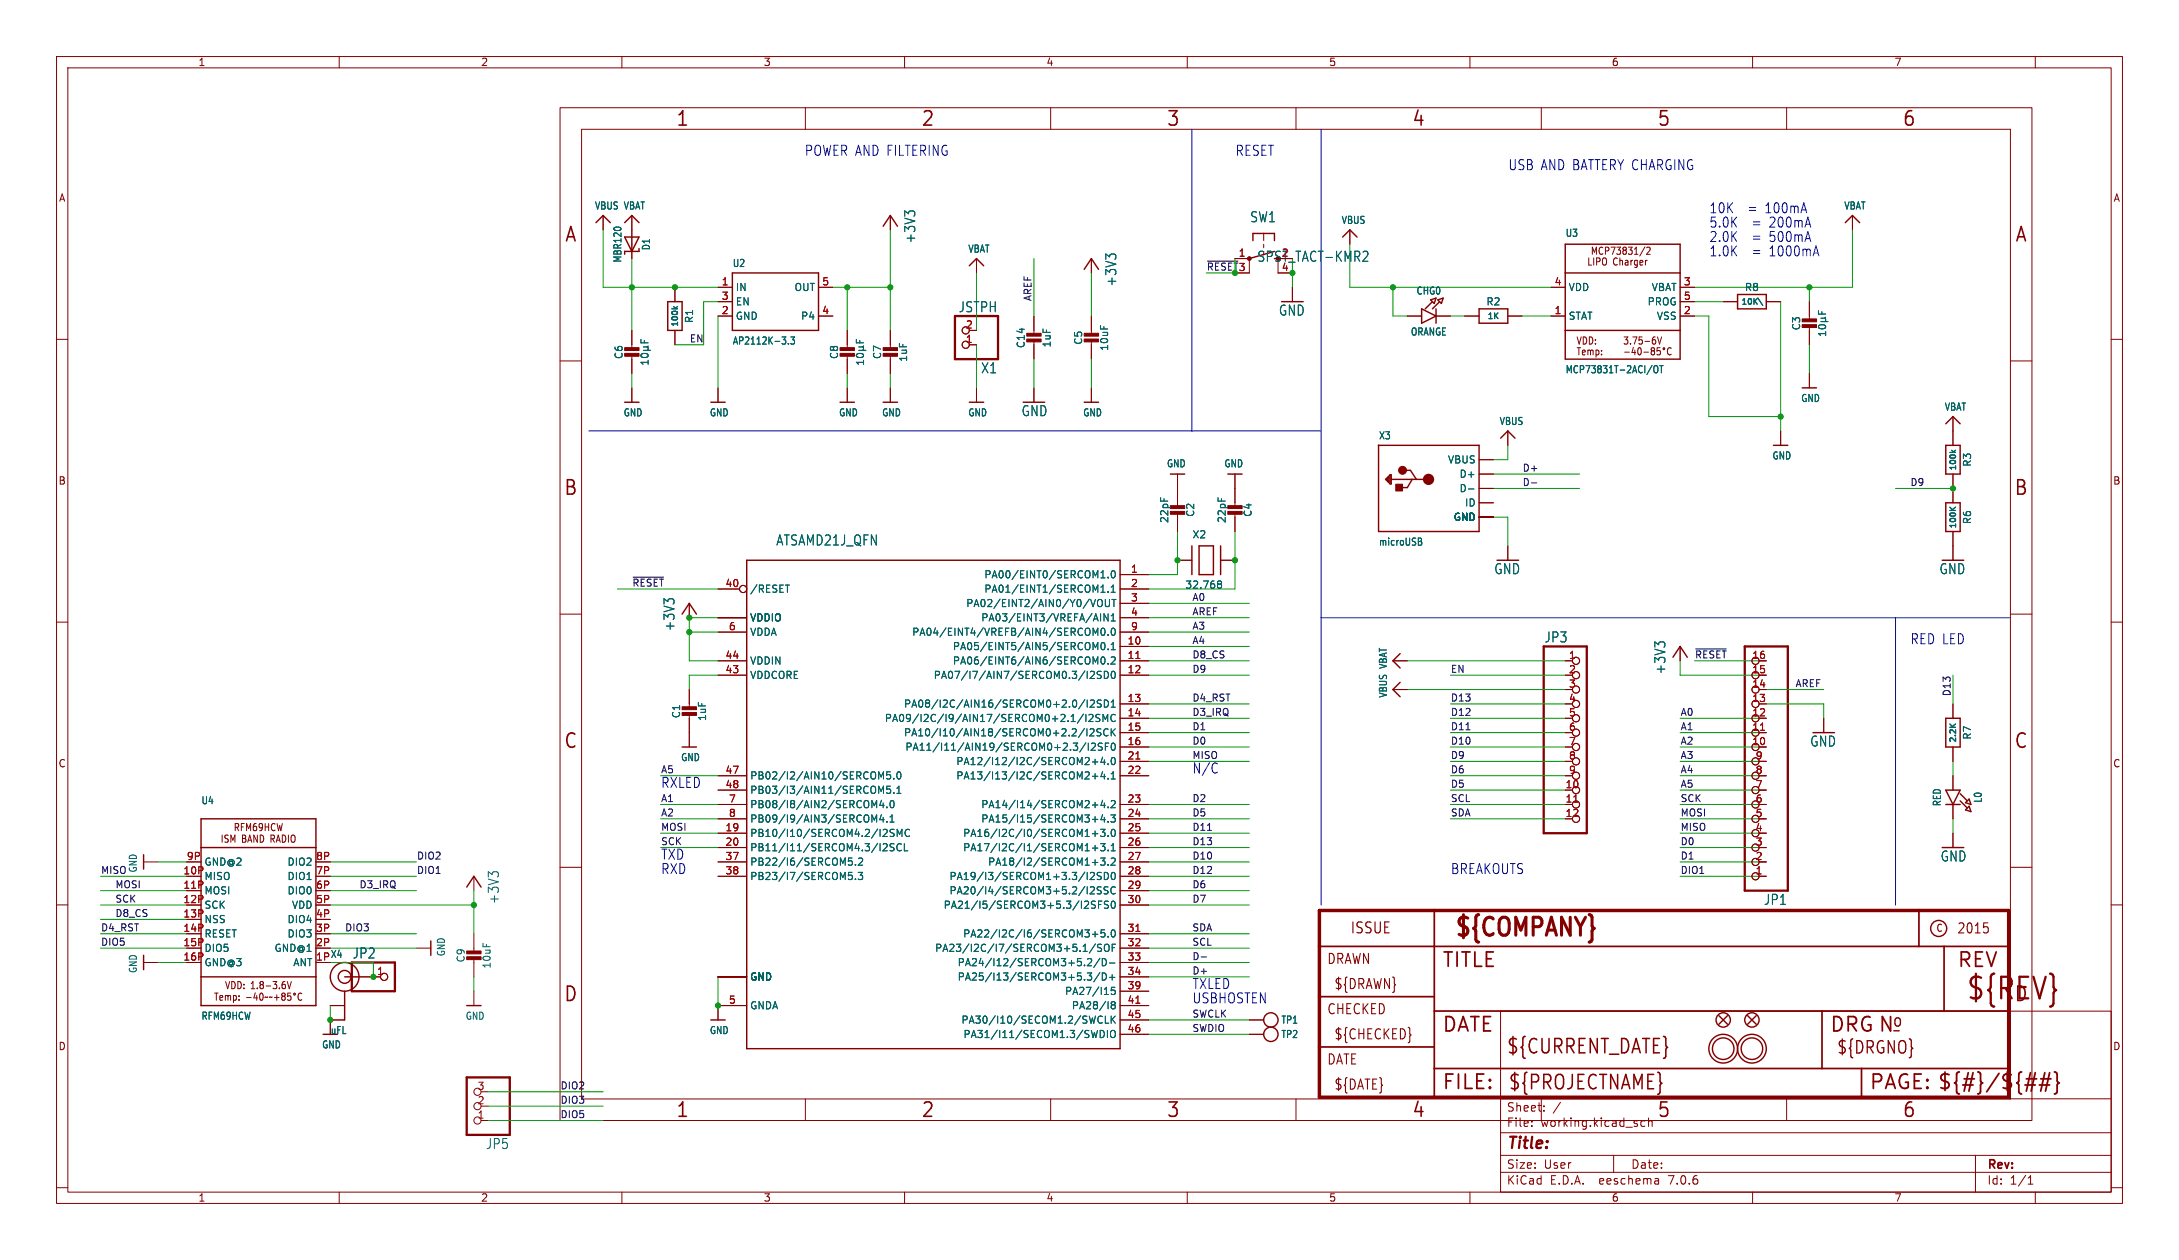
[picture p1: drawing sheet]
<svg xmlns="http://www.w3.org/2000/svg" width="385mm" height="223mm" viewBox="0 0 385 223" stroke-linecap="round" stroke-linejoin="round" font-family="sans-serif">
<defs><g id="words">
<text font-size="5.3" fill="#840000" x="347.7" y="177.3">${REV}</text>
<text font-size="4.4" fill="#840000" x="257" y="166.3">${COMPANY}</text>
<g font-size="3.5" fill="#840000">
<text x="119.5" y="22.7">1</text>
<text x="162.9" y="22.7">2</text>
<text x="206.3" y="22.7">3</text>
<text x="249.6" y="22.7">4</text>
<text x="293" y="22.7">5</text>
<text x="336.4" y="22.7">6</text>
<text x="99.8" y="43.1">A</text>
<text x="356.3" y="43.1">A</text>
<text x="99.6" y="87.9">B</text>
<text x="356.2" y="87.9">B</text>
<text x="99.6" y="132.7">C</text>
<text x="356.2" y="132.7">C</text>
<text x="255" y="171.4">TITLE</text>
<text x="346.1" y="171.4">REV</text>
<text x="99.6" y="177.4">D</text>
<text x="356.2" y="177.4">D</text>
<text x="255" y="182.9">DATE</text>
<text x="323.5" y="182.9">DRG N</text>
<text x="266.4" y="186.7">${CURRENT_DATE}</text>
<text x="119.5" y="197.9">1</text>
<text x="162.9" y="197.9">2</text>
<text x="206.3" y="197.9">3</text>
<text x="249.6" y="197.9">4</text>
<text x="255" y="193">FILE:</text>
<text x="266.7" y="193">${PROJECTNAME}</text>
<text x="293" y="197.9">5</text>
<text x="330.5" y="193">PAGE: ${#}/${##}</text>
<text x="336.4" y="197.9">6</text>
</g>
<g font-size="3" fill="#840000">
<text x="334.7" y="181.9">o</text>
<text x="324.8" y="186.6">${DRGNO}</text>
</g>
<text font-size="2.8" fill="#840000" x="266.4" y="203.7">Title:</text>
<text font-size="2.7" fill="#840000" x="238.8" y="165.3">ISSUE</text>
<g font-size="2.5" fill="#0000c2">
<text x="142.2" y="27.7">POWER AND FILTERING</text>
<text x="218.4" y="27.7">RESET</text>
<text x="266.7" y="30.2">USB AND BATTERY CHARGING</text>
<text x="302.3" y="37.9">10K</text>
<text x="302.3" y="40.4">5.0K</text>
<text x="309.3" y="37.9">=</text>
<text x="310" y="40.4">=</text>
<text x="312.4" y="37.9">100mA</text>
<text x="313.2" y="40.4">200mA</text>
<text x="302.3" y="42.9">2.0K</text>
<text x="302.3" y="45.5">1.0K</text>
<text x="310" y="42.9">=</text>
<text x="310" y="45.5">=</text>
<text x="313.2" y="42.9">500mA</text>
<text x="313.2" y="45.5">1000mA</text>
<text x="337.8" y="114.1">RED LED</text>
<text x="210.8" y="136.9">N/C</text>
<text x="116.8" y="139.5">RXLED</text>
<text x="116.8" y="152.2">TXD</text>
<text x="116.8" y="154.7">RXD</text>
<text x="256.5" y="154.7">BREAKOUTS</text>
<text x="210.8" y="175">TXLED</text>
<text x="210.8" y="177.6">USBHOSTEN</text>
</g>
<g font-size="2.5" fill="#006464">
<text x="221" y="39.5">SW1</text>
<text x="162.1" y="43.1" transform="rotate(-90 162.1 43.1)">+3V3</text>
<text x="197.7" y="50.7" transform="rotate(-90 197.7 50.7)">+3V3</text>
<text x="169.5" y="55.4">JSTPH</text>
<text x="226.1" y="56">GND</text>
<text x="173.4" y="66.2">X1</text>
<text x="180.6" y="73.8">GND</text>
<text x="137.2" y="96.7">ATSAMD21J_QFN</text>
<text x="264.2" y="101.7">GND</text>
<text x="343" y="101.7">GND</text>
<text x="119.5" y="111.7" transform="rotate(-90 119.5 111.7)">+3V3</text>
<text x="273.1" y="113.8">JP3</text>
<text x="294.8" y="119.3" transform="rotate(-90 294.8 119.3)">+3V3</text>
<text x="320.1" y="132.2">GND</text>
<text x="343.2" y="152.5">GND</text>
<text x="88.5" y="160" transform="rotate(-90 88.5 160)">+3V3</text>
<text x="311.9" y="160.2">JP1</text>
<text x="62.3" y="169.7">JP2</text>
<text x="85.9" y="203.4">JP5</text>
</g>
<g font-size="2.5" fill="#840000">
<text x="222.3" y="46.5">SPST_TACT-KMR2</text>
<text x="346.1" y="165.3">2015</text>
<text x="234.6" y="170.7">DRAWN</text>
<text x="234.6" y="179.6">CHECKED</text>
<text x="235.9" y="175.2">${DRAWN}</text>
<text x="235.9" y="184">${CHECKED}</text>
<text x="234.6" y="188.5">DATE</text>
<text x="235.9" y="192.9">${DATE}</text>
</g>
<g font-size="2.1" fill="#840000">
<text x="266.4" y="196.8">Sheet:</text>
<text x="266.4" y="199.5">File:</text>
<text x="272.5" y="199.5">working.kicad_sch</text>
<text x="266.4" y="209.7">KiCad</text>
<text x="266.4" y="206.9">Size:</text>
<text x="273.1" y="206.9">User</text>
<text x="274.1" y="209.7">E.D.A.</text>
<text x="283" y="209.7">eeschema</text>
<text x="288.4" y="206.9">Date:</text>
<text x="295.4" y="209.7">7.0.6</text>
<text x="351.4" y="207.1">Rev:</text>
<text x="351.4" y="209.7">Id:</text>
<text x="355.5" y="209.7">1/1</text>
</g>
<g font-size="1.8" fill="#840000">
<text x="35" y="11.9">1</text>
<text x="85" y="11.9">2</text>
<text x="135" y="11.9">3</text>
<text x="185" y="11.9">4</text>
<text x="235" y="11.9">5</text>
<text x="285" y="11.9">6</text>
<text x="335" y="11.9">7</text>
<text x="10.3" y="35.9">A</text>
<text x="373.8" y="35.9">A</text>
<text x="280.6" y="47.2">LIPO Charger</text>
<text x="281.3" y="45.3">MCP73831/2</text>
<text x="278.7" y="63">Temp:</text>
<text x="278.7" y="61.1">VDD:</text>
<text x="287" y="61.1">3.75-6V</text>
<text x="10.3" y="85.9">B</text>
<text x="373.7" y="85.9">B</text>
<text x="10.3" y="135.9">C</text>
<text x="373.7" y="135.9">C</text>
<text x="47.6" y="148.2">BAND RADIO</text>
<text x="342.4" y="165">C</text>
<text x="10.3" y="185.9">D</text>
<text x="373.7" y="185.9">D</text>
<text x="35" y="212.7">1</text>
<text x="85" y="212.7">2</text>
<text x="135" y="212.7">3</text>
<text x="185" y="212.7">4</text>
<text x="235" y="212.7">5</text>
<text x="285" y="212.7">6</text>
<text x="335" y="212.7">7</text>
</g>
<g font-size="1.8" fill="#006464">
<text x="105.1" y="37.3">VBUS VBAT</text>
<text x="237.2" y="39.8">VBUS</text>
<text x="326.1" y="37.3">VBAT</text>
<text x="110.1" y="46.5" transform="rotate(-90 110.1 46.5)">MBR120</text>
<text x="115.2" y="44.4" transform="rotate(-90 115.2 44.4)">D1</text>
<text x="129.5" y="47.4">U2</text>
<text x="171.2" y="44.9">VBAT</text>
<text x="276.8" y="42.1">U3</text>
<text x="130" y="51.7">IN</text>
<text x="140.4" y="51.7">OUT</text>
<text x="250.5" y="52.3">CHG0</text>
<text x="277.4" y="51.7">VDD</text>
<text x="292.1" y="51.7">VBAT</text>
<text x="308.5" y="51.7">R8</text>
<text x="122.8" y="57.2" transform="rotate(-90 122.8 57.2)">R1</text>
<text x="130" y="56.7">GND</text>
<text x="130" y="54.2">EN</text>
<text x="141.6" y="56.7">P4</text>
<text x="249.4" y="59.5">ORANGE</text>
<text x="262.8" y="54.2">R2</text>
<text x="277.4" y="56.7">STAT</text>
<text x="291.3" y="54.2">PROG</text>
<text x="293" y="56.7">VSS</text>
<text x="318.6" y="58.5" transform="rotate(-90 318.6 58.5)">C3</text>
<text x="110.3" y="63.6" transform="rotate(-90 110.3 63.6)">C6</text>
<text x="129.5" y="61.1">AP2112K-3.3</text>
<text x="148.4" y="63.6" transform="rotate(-90 148.4 63.6)">C8</text>
<text x="156.1" y="63.6" transform="rotate(-90 156.1 63.6)">C7</text>
<text x="160.6" y="64.1" transform="rotate(-90 160.6 64.1)">1uF</text>
<text x="181.5" y="61.7" transform="rotate(-90 181.5 61.7)">C14</text>
<text x="186" y="61.5" transform="rotate(-90 186 61.5)">1uF</text>
<text x="191.6" y="61.1" transform="rotate(-90 191.6 61.1)">C5</text>
<text x="196.2" y="62.1" transform="rotate(-90 196.2 62.1)">10uF</text>
<text x="276.8" y="66.2">MCP73831T-2ACI/OT</text>
<text x="318.5" y="71.3">GND</text>
<text x="110.2" y="73.8">GND</text>
<text x="125.4" y="73.8">GND</text>
<text x="148.3" y="73.8">GND</text>
<text x="155.9" y="73.8">GND</text>
<text x="171.2" y="73.8">GND</text>
<text x="191.5" y="73.8">GND</text>
<text x="243.8" y="77.9">X3</text>
<text x="265.2" y="75.4">VBUS</text>
<text x="343.9" y="72.8">VBAT</text>
<text x="206.3" y="82.8">GND</text>
<text x="216.5" y="82.8">GND</text>
<text x="256" y="82.1">VBUS</text>
<text x="313.4" y="81.4">GND</text>
<text x="348.8" y="82.6" transform="rotate(-90 348.8 82.6)">R3</text>
<text x="258.1" y="84.7">D+</text>
<text x="258.1" y="87.2">D-</text>
<text x="259" y="89.8">ID</text>
<text x="206.8" y="92.6" transform="rotate(-90 206.8 92.6)">22pF</text>
<text x="210.8" y="95.4">X2</text>
<text x="211.4" y="91.5" transform="rotate(-90 211.4 91.5)">C2</text>
<text x="217" y="92.6" transform="rotate(-90 217 92.6)">22pF</text>
<text x="221.6" y="91.5" transform="rotate(-90 221.6 91.5)">C4</text>
<text x="257" y="92.3">GND</text>
<text x="348.8" y="92.8" transform="rotate(-90 348.8 92.8)">R6</text>
<text x="243.8" y="96.7">microUSB</text>
<text x="132.6" y="105">/RESET</text>
<text x="170.8" y="107.5">PA02/EINT2/AIN0/Y0/VOUT</text>
<text x="174" y="102.5">PA00/EINT0/SERCOM1.0</text>
<text x="174" y="105">PA01/EINT1/SERCOM1.1</text>
<text x="209.6" y="104.3">32.768</text>
<text x="132.6" y="110.1">VDDIO</text>
<text x="132.6" y="112.6">VDDA</text>
<text x="161.2" y="112.6">PA04/EINT4/VREFB/AIN4/SERCOM0.0</text>
<text x="173.5" y="110.1">PA03/EINT3/VREFA/AIN1</text>
<text x="132.6" y="117.7">VDDIN</text>
<text x="168.4" y="115.2">PA05/EINT5/AIN5/SERCOM0.1</text>
<text x="168.4" y="117.7">PA06/EINT6/AIN6/SERCOM0.2</text>
<text x="132.6" y="120.2">VDDCORE</text>
<text x="159.8" y="125.3">PA08/I2C/AIN16/SERCOM0+2.0/I2SD1</text>
<text x="165.1" y="120.2">PA07/I7/AIN7/SERCOM0.3/I2SD0</text>
<text x="245.5" y="123.5" transform="rotate(-90 245.5 123.5)">VBUS VBAT</text>
<text x="120.5" y="127.1" transform="rotate(-90 120.5 127.1)">C1</text>
<text x="125.1" y="127.6" transform="rotate(-90 125.1 127.6)">1uF</text>
<text x="156.4" y="127.9">PA09/I2C/I9/AIN17/SERCOM0+2.1/I2SMC</text>
<text x="159.8" y="130.4">PA10/I10/AIN18/SERCOM0+2.2/I2SCK</text>
<text x="348.8" y="130.9" transform="rotate(-90 348.8 130.9)">R7</text>
<text x="120.4" y="134.8">GND</text>
<text x="160" y="132.9">PA11/I11/AIN19/SERCOM0+2.3/I2SF0</text>
<text x="169" y="135.5">PA12/I12/I2C/SERCOM2+4.0</text>
<text x="35.5" y="142.4">U4</text>
<text x="132.6" y="138">PB02/I2/AIN10/SERCOM5.0</text>
<text x="132.6" y="140.6">PB03/I3/AIN11/SERCOM5.1</text>
<text x="132.6" y="143.1">PB08/I8/AIN2/SERCOM4.0</text>
<text x="169" y="138">PA13/I13/I2C/SERCOM2+4.1</text>
<text x="173.5" y="143.1">PA14/I14/SERCOM2+4.2</text>
<text x="343.5" y="142.7" transform="rotate(-90 343.5 142.7)">RED</text>
<text x="350.7" y="142" transform="rotate(-90 350.7 142)">L0</text>
<text x="132.6" y="148.2">PB10/I10/SERCOM4.2/I2SMC</text>
<text x="132.6" y="145.6">PB09/I9/AIN3/SERCOM4.1</text>
<text x="170.3" y="148.2">PA16/I2C/I0/SERCOM1+3.0</text>
<text x="173.5" y="145.6">PA15/I15/SERCOM3+4.3</text>
<text x="24.4" y="154.4" transform="rotate(-90 24.4 154.4)">GND</text>
<text x="36.1" y="155.8">MISO</text>
<text x="36.1" y="153.3">GND@2</text>
<text x="50.8" y="155.8">DIO1</text>
<text x="50.8" y="153.3">DIO2</text>
<text x="132.6" y="150.7">PB11/I11/SERCOM4.3/I2SCL</text>
<text x="132.6" y="153.3">PB22/I6/SERCOM5.2</text>
<text x="132.6" y="155.8">PB23/I7/SERCOM5.3</text>
<text x="167.8" y="155.8">PA19/I3/SERCOM1+3.3/I2SD0</text>
<text x="170.3" y="150.7">PA17/I2C/I1/SERCOM1+3.1</text>
<text x="174.7" y="153.3">PA18/I2/SERCOM1+3.2</text>
<text x="36.1" y="158.3">MOSI</text>
<text x="36.1" y="160.9">SCK</text>
<text x="50.8" y="158.3">DIO0</text>
<text x="51.5" y="160.9">VDD</text>
<text x="166.8" y="160.9">PA21/I5/SERCOM3+5.3/I2SFS0</text>
<text x="167.8" y="158.3">PA20/I4/SERCOM3+5.2/I2SSC</text>
<text x="36.1" y="163.4">NSS</text>
<text x="36.1" y="166">RESET</text>
<text x="50.8" y="166">DIO3</text>
<text x="50.8" y="163.4">DIO4</text>
<text x="170.3" y="166">PA22/I2C/I6/SERCOM3+5.0</text>
<text x="24.4" y="172.2" transform="rotate(-90 24.4 172.2)">GND</text>
<text x="36.1" y="168.5">DIO5</text>
<text x="36.1" y="171">GND@3</text>
<text x="48.5" y="168.5">GND@1</text>
<text x="51.8" y="171">ANT</text>
<text x="78.9" y="169.2" transform="rotate(-90 78.9 169.2)">GND</text>
<text x="82.4" y="170.3" transform="rotate(-90 82.4 170.3)">C9</text>
<text x="87" y="171.4" transform="rotate(-90 87 171.4)">10uF</text>
<text x="132.6" y="173.6">GND</text>
<text x="165.3" y="168.5">PA23/I2C/I7/SERCOM3+5.1/SOF</text>
<text x="169.3" y="171">PA24/I12/SERCOM3+5.2/D-</text>
<text x="169.3" y="173.6">PA25/I13/SERCOM3+5.3/D+</text>
<text x="132.6" y="178.7">GNDA</text>
<text x="188.3" y="176.1">PA27/I15</text>
<text x="189.5" y="178.7">PA28/I8</text>
<text x="35.5" y="180.5">RFM69HCW</text>
<text x="56.9" y="185.6">GND</text>
<text x="58.4" y="183">uFL</text>
<text x="82.3" y="180.5">GND</text>
<text x="125.4" y="183">GND</text>
<text x="170" y="181.2">PA30/I10/SECOM1.2/SWCLK</text>
<text x="170.3" y="183.7">PA31/I11/SECOM1.3/SWDIO</text>
<text x="226.5" y="183.7">TP2</text>
<text x="226.5" y="181.2">TP1</text>
</g>
<g font-size="1.8" fill="#a90000">
<text x="219" y="45.5">1</text>
<text x="226.6" y="45.5">2</text>
<text x="127.6" y="50.5">1</text>
<text x="127.6" y="53.1">3</text>
<text x="145.3" y="50.5">5</text>
<text x="219" y="48">3</text>
<text x="226.6" y="48">4</text>
<text x="274.9" y="50.5">4</text>
<text x="297.7" y="50.5">3</text>
<text x="297.7" y="53.1">5</text>
<text x="127.6" y="55.6">2</text>
<text x="145.3" y="55.6">4</text>
<text x="170.7" y="58.2">2</text>
<text x="274.9" y="55.6">1</text>
<text x="297.7" y="55.6">2</text>
<text x="170.7" y="60.7">1</text>
<text x="200" y="101.3">1</text>
<text x="128.2" y="103.9">40</text>
<text x="200" y="103.9">2</text>
<text x="200" y="106.4">3</text>
<text x="128.8" y="111.5">6</text>
<text x="200" y="109">4</text>
<text x="200" y="111.5">9</text>
<text x="128.2" y="119.1">43</text>
<text x="128.2" y="116.6">44</text>
<text x="199.3" y="114">10</text>
<text x="199.3" y="116.6">11</text>
<text x="199.3" y="119.1">12</text>
<text x="277.4" y="116.6">1</text>
<text x="277.4" y="119.1">2</text>
<text x="309.8" y="119.1">15</text>
<text x="309.8" y="116.6">16</text>
<text x="199.3" y="124.2">13</text>
<text x="277.4" y="121.7">3</text>
<text x="277.4" y="124.2">4</text>
<text x="309.8" y="124.2">13</text>
<text x="309.8" y="121.7">14</text>
<text x="199.3" y="126.7">14</text>
<text x="199.3" y="129.3">15</text>
<text x="199.3" y="131.8">16</text>
<text x="277.4" y="126.7">5</text>
<text x="277.4" y="129.3">6</text>
<text x="277.4" y="131.8">7</text>
<text x="309.8" y="131.8">10</text>
<text x="309.8" y="129.3">11</text>
<text x="309.8" y="126.7">12</text>
<text x="128.2" y="136.9">47</text>
<text x="199.3" y="134.4">21</text>
<text x="199.3" y="136.9">22</text>
<text x="277.4" y="134.4">8</text>
<text x="277.4" y="136.9">9</text>
<text x="310.4" y="136.9">8</text>
<text x="310.4" y="134.4">9</text>
<text x="128.2" y="139.4">48</text>
<text x="128.8" y="142">7</text>
<text x="199.3" y="142">23</text>
<text x="276.8" y="139.4">10</text>
<text x="276.8" y="142">11</text>
<text x="310.4" y="142">6</text>
<text x="310.4" y="139.4">7</text>
<text x="128.2" y="147.1">19</text>
<text x="128.2" y="149.6">20</text>
<text x="128.8" y="144.5">8</text>
<text x="199.3" y="144.5">24</text>
<text x="199.3" y="147.1">25</text>
<text x="199.3" y="149.6">26</text>
<text x="276.8" y="144.5">12</text>
<text x="310.4" y="149.6">3</text>
<text x="310.4" y="147.1">4</text>
<text x="310.4" y="144.5">5</text>
<text x="32.3" y="154.7">10P</text>
<text x="32.9" y="152.1">9P</text>
<text x="55.8" y="154.7">7P</text>
<text x="55.8" y="152.1">8P</text>
<text x="128.2" y="152.1">37</text>
<text x="128.2" y="154.7">38</text>
<text x="199.3" y="152.1">27</text>
<text x="199.3" y="154.7">28</text>
<text x="310.4" y="154.7">1</text>
<text x="310.4" y="152.1">2</text>
<text x="32.3" y="157.2">11P</text>
<text x="32.3" y="159.8">12P</text>
<text x="55.8" y="159.8">5P</text>
<text x="55.8" y="157.2">6P</text>
<text x="199.3" y="157.2">29</text>
<text x="199.3" y="159.8">30</text>
<text x="32.3" y="162.3">13P</text>
<text x="32.3" y="164.8">14P</text>
<text x="32.3" y="167.4">15P</text>
<text x="55.8" y="167.4">2P</text>
<text x="55.8" y="164.8">3P</text>
<text x="55.8" y="162.3">4P</text>
<text x="199.3" y="164.8">31</text>
<text x="199.3" y="167.4">32</text>
<text x="32.3" y="169.9">16P</text>
<text x="55.8" y="169.9">1P X4</text>
<text x="66.6" y="172.5">1</text>
<text x="199.3" y="169.9">33</text>
<text x="199.3" y="172.5">34</text>
<text x="128.8" y="177.5">5</text>
<text x="199.3" y="175">39</text>
<text x="199.3" y="177.5">41</text>
<text x="199.3" y="180.1">45</text>
<text x="199.3" y="182.6">46</text>
<text x="84.4" y="197.9">1</text>
<text x="84.4" y="195.3">2</text>
<text x="84.4" y="192.8">3</text>
</g>
<text font-size="1.7" fill="#009600" x="213.4" y="47.9">~{RESET}</text>
<g font-size="1.7" fill="#0f0f0f">
<text x="182.5" y="53.3" transform="rotate(-90 182.5 53.3)">AREF</text>
<text x="121.9" y="60.6">EN</text>
<text x="269.2" y="83.5">D+</text>
<text x="269.2" y="86">D-</text>
<text x="337.8" y="86">D9</text>
<text x="111.8" y="103.8">~{RESET}</text>
<text x="210.8" y="106.3">A0</text>
<text x="210.8" y="114">A4</text>
<text x="210.8" y="111.4">A3</text>
<text x="210.8" y="108.9">AREF</text>
<text x="210.8" y="119">D9</text>
<text x="210.8" y="116.5">D8_CS</text>
<text x="256.5" y="119">EN</text>
<text x="299.7" y="116.5">~{RESET}</text>
<text x="210.8" y="124.1">D4_RST</text>
<text x="256.5" y="124.1">D13</text>
<text x="317.5" y="121.6">AREF</text>
<text x="345.1" y="123.2" transform="rotate(-90 345.1 123.2)">D13</text>
<text x="210.8" y="131.7">D0</text>
<text x="210.8" y="126.7">D3_IRQ</text>
<text x="210.8" y="129.2">D1</text>
<text x="256.5" y="126.7">D12</text>
<text x="256.5" y="129.2">D11</text>
<text x="256.5" y="131.7">D10</text>
<text x="297.2" y="126.7">A0</text>
<text x="297.2" y="131.7">A2</text>
<text x="297.2" y="129.2">A1</text>
<text x="256.5" y="136.8">D6</text>
<text x="256.5" y="134.3">D9</text>
<text x="297.2" y="134.3">A3</text>
<text x="297.2" y="136.8">A4</text>
<text x="116.8" y="141.9">A1</text>
<text x="210.8" y="141.9">D2</text>
<text x="256.5" y="141.9">SCL</text>
<text x="256.5" y="139.4">D5</text>
<text x="297.2" y="139.4">A5</text>
<text x="297.2" y="141.9">SCK</text>
<text x="116.8" y="147">MOSI</text>
<text x="116.8" y="144.4">A2</text>
<text x="210.8" y="144.4">D5</text>
<text x="210.8" y="147">D11</text>
<text x="210.8" y="149.5">D13</text>
<text x="256.5" y="144.4">SDA</text>
<text x="297.2" y="149.5">D0</text>
<text x="297.2" y="144.4">MOSI</text>
<text x="297.2" y="147">MISO</text>
<text x="17.8" y="154.6">MISO</text>
<text x="73.7" y="152.1">DIO2</text>
<text x="73.7" y="154.6">DIO1</text>
<text x="210.8" y="152.1">D10</text>
<text x="210.8" y="154.6">D12</text>
<text x="297.2" y="154.6">DIO1</text>
<text x="297.2" y="152.1">D1</text>
<text x="20.3" y="157.1">MOSI</text>
<text x="20.3" y="159.7">SCK</text>
<text x="63.5" y="157.1">D3_IRQ</text>
<text x="210.8" y="157.1">D6</text>
<text x="210.8" y="159.7">D7</text>
<text x="17.8" y="164.8">D4_RST</text>
<text x="17.8" y="167.3">DIO5</text>
<text x="20.3" y="162.2">D8_CS</text>
<text x="61" y="164.8">DIO3</text>
<text x="210.8" y="167.3">SCL</text>
<text x="210.8" y="164.8">SDA</text>
<text x="210.8" y="169.8">D-</text>
<text x="210.8" y="172.4">D+</text>
<text x="210.8" y="180">SWCLK</text>
<text x="210.8" y="182.5">SWDIO</text>
<text x="99.1" y="195.2">DIO3</text>
<text x="99.1" y="197.8">DIO5</text>
<text x="99.1" y="192.7">DIO2</text>
</g>
<g font-size="1.7" fill="#0000c2">
<text x="116.8" y="136.8">A5</text>
<text x="210.8" y="134.3">MISO</text>
<text x="116.8" y="149.5">SCK</text>
</g>
<g font-size="1.4" fill="#006464">
<text x="120.2" y="57.9" transform="rotate(-90 120.2 57.9)">100k</text>
<text x="263" y="56.7">1K</text>
<text x="307.9" y="54.2">10K\</text>
<text x="346.3" y="83.3" transform="rotate(-90 346.3 83.3)">100k</text>
<text x="346.3" y="93.6" transform="rotate(-90 346.3 93.6)">100K</text>
<text x="346.3" y="131.5" transform="rotate(-90 346.3 131.5)">2.2K</text>
</g>
</g></defs>
<g fill="none" stroke="#840000" stroke-width=".18">
<path d="M10 10h365.4v202.8h-365.4zM12 12h361.4v198.8h-361.4zM60 10v2M99.1 19.1h260.3v179h-260.3zM110 10v2M142.5 19.1v3.8M160 10v2M185.8 19.1v3.8M210 10v2M229.2 19.1v3.8M260 10v2M272.6 19.1v3.8"/>
<path d="M310 10v2M316 19.1v3.8M360 10v2M106.7 38.1v2.5M111.8 38.1v7.6M157.5 38.1v2.5M327.7 38.1v2.5M10 60h2M111.8 58.4v3.3M119.4 50.8v2.5M119.4 58.4v2.6M127 55.9h2.5"/>
<path d="M127 53.3h2.5M127 50.8h2.5M144.8 55.9h2.5M144.8 50.8h2.5M149.9 58.4v3.3M157.5 58.4v3.3M171.4 58.4h1.3M172.7 45.7v2.6M182.9 55.9v3.3M193 45.7v2.6M193 55.9v3.3M218.4 45.7h2.6v2.6"/>
<path d="M223.5 41.3v1.2M223.5 43.2v.6M226.1 45.7v2.6h2.5M228.6 50.8v2.5M238.8 40.6v2.6M248.9 55.9h2.6M254 55.9h2.5M259.1 55.9h2.5M266.7 55.9h2.5M274.3 55.9h2.6M274.3 50.8h2.6M291 43.6l-1 1.7"/>
<path d="M291.3 43.8l.4-.1 .2 .4-.7 .9h.7M293.2 59.6l.3 1.2 .4-1.2M297.2 55.9h2.5M297.2 53.3h2.5M297.2 50.8h2.5M304.8 53.3h2.5M312.4 53.3h2.6M320 53.3v3.3M320 57.7v3.3M373.4 60h2M99.1 63.8h3.8M111.8 62.7v3.3"/>
<path d="M111.8 68.6v2.5M127 68.6v2.5M149.9 62.7v3.3M149.9 68.6v2.5M157.5 62.7v3.3M157.5 68.6v2.5M171.4 61h1.3M172.7 68.6v2.5M182.9 60.2v3.3M182.9 68.6v2.5M193 60.2v3.3M193 68.6v2.5"/>
<path d="M266.7 76.2v2.5M287.4 62.3h.8M288.9 61.4l-.2 .9h.6M289.2 61.9v.8M289.7 61.7v.6l.2 .4 .4-.2v-.8M290.8 62.3h.8M292 61.7l.3 .3M292.3 62l-.3 .3 .1 .3 .2 .1h.2l.2-.2-.1-.4-.1-.1M292.3 62h.2M292.7 61.7l-.2 .3M292.8 60.2v.5M293.6 61.5h-.5v.6l.1-.1h.4l.1 .2-.1 .4-.1 .1-.4-.1"/>
<path d="M295.6 61.6l-.1-.1a.62 .62 0 0 0-.6 .5 .62 .62 0 0 0 .4 .7l.3-.1M315 76.2v2.5M320 66v2.6M345.4 73.7v5M355.6 63.8h3.8M208.3 83.8v5.9M208.3 90.7v3.3M208.3 99.1h2.5M215.9 99.1h2.5M218.4 83.8v5.9M218.4 90.7v3.3M261.6 91.4h2.6"/>
<path d="M261.6 83.8h2.6M261.6 86.4h2.6M261.6 88.9h2.6M261.6 81.3h2.6M266.7 96.5v2.6M345.4 83.8v5.1M345.4 94v5.1M10 110h2M99.1 108.6h3.8M121.9 106.7v2.5M127 116.8h5.1M127 119.4h5.1"/>
<path d="M127 109.2h5.1M127 104.1h3.8M127 111.8h5.1M198.1 101.6h5.1M198.1 114.3h5.1M198.1 116.8h5.1M198.1 119.4h5.1M198.1 109.2h5.1M198.1 104.1h5.1M198.1 106.7h5.1M198.1 111.8h5.1M246.4 116.8h2.5"/>
<path d="M276.9 116.8h1.2M297.2 114.3v2.5M311.1 116.8h1.3M311.1 119.4h1.3M355.6 108.6h3.8M373.4 110h2M121.9 121.9v3.3M121.9 126.2v5.9M127 137.2h5.1M127 139.7h5.1M198.1 124.5h5.1M198.1 127h5.1"/>
<path d="M198.1 129.5h5.1M198.1 132.1h5.1M198.1 134.6h5.1M198.1 137.2h5.1M246.4 121.9h2.5M276.9 127h1.2M276.9 129.5h1.2M276.9 132.1h1.2M276.9 134.6h1.2M276.9 137.2h1.2M276.9 121.9h1.2M311.1 124.5h1.3"/>
<path d="M311.1 127h1.3M311.1 129.5h1.3M311.1 132.1h1.3M311.1 134.6h1.3M311.1 137.2h1.3M311.1 139.7h1.3M311.1 121.9h1.3M322.6 127v2.5M345.4 124.5v2.5M345.4 132.1v2.5M345.4 137.2v2.5M10 160h2"/>
<path d="M25.4 152.4h2.5M39.3 147.7v1.2M40.4 147.7h-.4l-.2 .1v.3l.5 .3 .1 .3-.2 .2h-.4M40.8 148.9v-1.2l.4 .9 .4-.9v1.2M41.6 146.3l.5-.1 .1-.2-.1-.3-.5-.1v1.3M41.9 146.3l.3 .6M42.7 146.2h.3M42.9 147.7h.4l.2 .2-.2 .4 .2 .1v.3l-.2 .2h-.4zM42.9 148.3h.4M43.2 145.6h-.5v1.3M43.6 146.9v-1.3l.4 .9 .3-.9v1.3M43.8 148.9l.4-1.2 .3 1.2"/>
<path d="M43.9 148.6h.5M45.3 145.6l-.3 .1-.2 .2v.7l.2 .3 .4-.1-.1-.6-.3-.1-.2 .2M45.5 147.7v1.2l-.6-1.2v1.2M46 147.7a.64 .64 0 0 1 .7 .6 .64 .64 0 0 1-.7 .6zM46.4 146.2l-.2 .2-.3-.1v-.6l.3-.1 .2 .2v.8l-.2 .2-.3 .1M46.9 146.2h.6M46.9 145.6v1.3M47.5 145.6v1.3M47.9 147.7v1.2M48.2 148.3l.3 .6M48.6 145.7l-.2-.1-.2 .1-.2 .6M48.9 148.9l.3-1.2 .4 1.2"/>
<path d="M49 145.6l.3 1.3 .2-.9 .2 .9 .2-1.3M49.9 147.7v1.2l.5-.2M51 147.7v1.2M51.5 148.7l.2 .2 .4-.2M83.8 154.9v2.6M99.1 153.4h3.8M127 147.3h5.1M127 149.9h5.1M127 142.2h5.1M127 144.8h5.1M127 152.4h5.1M127 154.9h5.1"/>
<path d="M198.1 147.3h5.1M198.1 149.9h5.1M198.1 142.2h5.1M198.1 144.8h5.1M198.1 152.4h5.1M198.1 154.9h5.1M198.1 157.5h5.1M311.1 147.3h1.3M311.1 149.9h1.3M311.1 142.2h1.3M311.1 144.8h1.3M311.1 152.4h1.3"/>
<path d="M311.1 154.9h1.3M345.4 142.2v2.6M345.4 147.3v2.6M355.6 153.4h3.8M373.4 160h2M25.4 170.2h2.5M38 175.6h.6M38.3 175.6v1.3M38.9 176.4l.5-.1-.1-.2-.3-.1-.1 .2v.6h.4M39.9 176.1l.3-.1 .1 .2M39.9 176v.9M39.9 173.5l.4 1.3 .3-1.3"/>
<path d="M40.3 176.2l.2-.2 .2 .1 .1 .8M40.3 176.2v.7M41 173.5a.67 .67 0 0 1 .6 .5 .67 .67 0 0 1-.2 .8h-.4zM41.3 176.1l.3-.1 .2 .3-.1 .5h-.4M41.3 176v1.3M42.1 173.5a.67 .67 0 0 1 .6 .5 .67 .67 0 0 1-.2 .8h-.4zM42.3 176.7v.2M42.3 176.1v.1M43.1 174.7v.1M43.1 174v.2M43.6 176.4h.8M44.4 174.8h.7"/>
<path d="M44.4 173.9l.3-.4v1.3M45.2 175.5l-.3 .9h.7M45.4 176v.9M45.5 174.7v.1M46.1 175.7l.1-.1a.72 .72 0 0 1 0 1.3 .94 .94 0 0 1-.1-1.2zM46.2 174.1l-.2-.3 .2-.3h.2l.2 .3-.2 .3M46.2 174.1l-.2 .2v.4l.2 .1h.3l.1-.2-.1-.4-.1-.1M46.2 174.1h.2M47.1 174.3h.8M47.4 176.3l-.5 .1M48.1 176.3l-.5 .1M48.3 173.5h.7l-.4 .5 .3 .2v.5l-.1 .1-.5-.1"/>
<path d="M48.5 176.4h.9M49 175.9v1M49.4 174.7v.1M50 176.1l-.2-.2 .2-.3 .3 .1 .1 .1-.2 .3M50 176.1l-.2 .3 .1 .3 .1 .2 .3-.1 .1-.2v-.3l-.2-.2M50 176.1h.2M50.4 173.5l-.3 .1-.2 .2v.8l.2 .2 .3-.1v-.6l-.3-.1-.2 .3M50.8 173.5l.4 1.3 .3-1.3M51.4 175.6h-.5v.6l.1-.1h.4v.6l-.1 .2-.4-.2M53.4 175.7h-.1a.62 .62 0 0 0-.7 .4 .62 .62 0 0 0 .5 .8l.3-.2M58.4 177.8h2.6M61 172.7h6.3"/>
<path d="M73.7 167.6h2.5M83.8 165.1v3.3M83.8 169.4v3.3M83.8 175.3v2.5M127 172.7h5.1M132.1 177.8h-5.1v2.5M198.1 172.7h5.1M198.1 160h5.1M198.1 165.1h5.1M198.1 167.6h5.1M198.1 170.2h5.1M198.1 175.3h5.1"/>
<path d="M198.1 177.8h5.1M265.4 178.8h108v32h-108zM61 180.3h-2.6v2.6M85.1 198.1h1.3M85.1 195.6h1.3M85.1 193h1.3M142.5 194.3v3.8M185.8 194.3v3.8M198.1 180.3h5.1M198.1 182.9h5.1M221 180.3h2.5M221 182.9h2.5"/>
<path d="M229.2 194.3v3.8M270.9 199v.2M270.9 198.2v.2M272.6 194.3v3.8M273.1 196.3v.2M273.1 195.5v.2M276 194.9l-1.3 1.9M290.9 198.2h-.4l-.3 .3v.4l.2 .2h.5M291.6 197.7v1.5M292 198.2l-.4 .1M316 194.3v3.8M373.4 194.3h-270.5v-171.4h252.7v171.4"/>
<path d="M10 210h2M60 210.8v2M110 210.8v2M160 210.8v2M210 210.8v2M260 210.8v2M265.4 207.3h108M265.4 204.3h108M265.4 200.3h108M285.4 204.3v3M293.3 208.4l.1 1M293.4 209.3l-.2 .1"/>
<path d="M293.4 208.7l-.2 .1M310 210.8v2M349.4 204.3v6.5M358.7 209.4h.9M358.7 208.3l.5-.4v1.5M360 210.8v2M373.4 210h2"/>
<circle cx="170.8" cy="58.4" r=".63"/>
<circle cx="170.8" cy="61" r=".63"/>
<circle cx="294.3" cy="61.6" r=".17"/>
<circle cx="131.4" cy="104.1" r=".63"/>
<circle cx="278.8" cy="116.8" r=".63"/>
<circle cx="278.8" cy="119.4" r=".63"/>
<circle cx="310.5" cy="116.8" r=".63"/>
<circle cx="310.5" cy="119.4" r=".63"/>
<circle cx="278.8" cy="124.5" r=".63"/>
<circle cx="278.8" cy="121.9" r=".63"/>
<circle cx="278.8" cy="132.1" r=".63"/>
<circle cx="278.8" cy="129.5" r=".63"/>
<circle cx="278.8" cy="127" r=".63"/>
<circle cx="278.8" cy="134.6" r=".63"/>
<circle cx="278.8" cy="137.2" r=".63"/>
<circle cx="278.8" cy="139.7" r=".63"/>
<circle cx="310.5" cy="124.5" r=".63"/>
<circle cx="310.5" cy="127" r=".63"/>
<circle cx="310.5" cy="134.6" r=".63"/>
<circle cx="310.5" cy="129.5" r=".63"/>
<circle cx="310.5" cy="132.1" r=".63"/>
<circle cx="310.5" cy="137.2" r=".63"/>
<circle cx="310.5" cy="121.9" r=".63"/>
<circle cx="310.5" cy="139.7" r=".63"/>
<circle cx="278.8" cy="142.2" r=".63"/>
<circle cx="278.8" cy="144.8" r=".63"/>
<circle cx="310.5" cy="152.4" r=".63"/>
<circle cx="310.5" cy="142.2" r=".63"/>
<circle cx="310.5" cy="154.9" r=".63"/>
<circle cx="310.5" cy="149.9" r=".63"/>
<circle cx="310.5" cy="147.3" r=".63"/>
<circle cx="310.5" cy="144.8" r=".63"/>
<circle cx="52.1" cy="175.8" r=".17"/>
<circle cx="67.9" cy="172.7" r=".63"/>
<circle cx="84.5" cy="193" r=".63"/>
<circle cx="84.5" cy="195.6" r=".63"/>
<circle cx="84.5" cy="198.1" r=".63"/>
</g>
<g fill="#840000" stroke="#840000" stroke-width=".18">
<path d="M156.2 62.5h2.5v.5h-2.5z"/>
<path d="M156.2 61.5h2.5v.5h-2.5z"/>
<path d="M217.2 89.4h2.5v.5h-2.5z"/>
<path d="M217.2 90.4h2.5v.5h-2.5z"/>
<path d="M207 89.4h2.5v.5h-2.5z"/>
<path d="M207 90.4h2.5v.5h-2.5z"/>
<path d="M181.6 59.9h2.5v.6h-2.5z"/>
<path d="M181.6 58.9h2.5v.5h-2.5z"/>
<path d="M191.8 59.9h2.5v.6h-2.5z"/>
<path d="M191.8 58.9h2.5v.5h-2.5z"/>
<path d="M120.6 126h2.6v.5h-2.6z"/>
<path d="M120.6 125h2.6v.5h-2.6z"/>
<path d="M82.5 169.2h2.6v.5h-2.6z"/>
<path d="M82.5 168.1h2.6v.6h-2.6z"/>
<path d="M318.8 57.4h2.5v.5h-2.5z"/>
<path d="M318.8 56.4h2.5v.5h-2.5z"/>
<path d="M148.6 62.5h2.5v.5h-2.5z"/>
<path d="M148.6 61.5h2.5v.5h-2.5z"/>
<path d="M110.5 62.5h2.5v.5h-2.5z"/>
<path d="M110.5 61.5h2.5v.5h-2.5z"/>
<path d="M246.9 85.6h1.2v1.2h-1.2z"/>
<circle cx="221" cy="45.7" r=".33"/>
<circle cx="248.1" cy="83.2" r=".7"/>
</g>
<g fill="none" stroke="#840000" stroke-width=".25">
<path d="M105.4 39.4l1.3-1.3 1.2 1.3M110.5 39.4l1.3-1.3 1.2 1.3M326.4 39.4l1.3-1.3 1.2 1.3M110.5 41.9h2.5l-1.2 2.6zM113 43.9v.6h-2.5M118.1 53.3h2.5v5.1h-2.5zM129.5 48.3h15.3v10.1h-15.3zM156.2 40l1.3-1.9 1.2 1.9M171.4 47l1.3-1.3 1.3 1.3M191.8 47.6l1.2-1.9 1.3 1.9M221.6 42.5v-1.2h3.8v1.2M225.4 44.5l-4.4 1.2"/>
<path d="M237.5 41.9l1.3-1.3 1.2 1.3M251.5 54.6l2.5 1.3-2.5 1.3zM253 53l1-.3-.3 1zM253.4 53.3l-1.3 1.3M254 54.6v2.6M254.3 53l1-.3-.3 1zM254.6 53.3l-1.2 1.3M261.6 54.6h5.1v2.6h-5.1zM276.9 58.4h20.3M276.9 48.3h20.3M276.9 43.2h20.3v20.3h-20.3zM307.3 52.1h5.1v2.5h-5.1z"/>
<path d="M110.5 71.1h2.5M125.7 71.1h2.6M148.6 71.1h2.5M156.2 71.1h2.5M171.4 71.1h2.6M191.8 71.1h2.5M243.8 78.7h17.8v15.3h-17.8v-15.3M265.4 77.5l1.3-1.3 1.3 1.3M313.7 78.7h2.5M318.8 68.6h2.5M344.2 78.7h2.5v5.1h-2.5zM344.2 74.9l1.2-1.2 1.3 1.2"/>
<path d="M132.1 99.1h66v86.3h-66zM207 83.8h2.5M210.8 96.5v5.1M212.1 96.5h2.5v5.1h-2.5zM215.9 96.5v5.1M217.2 83.8h2.5M245.3 84.8l.4-.4v.8l-.2-.2v-.2M245.9 84h.2v1.6h-.2l-.8-.8zM245.9 84v1.4M246.1 84.8h6.6M248.5 83.2h1l1 1.6M249.8 84.8l-.9 1.4h-1.2"/>
<path d="M344.2 88.9h2.5v5.1h-2.5zM120.6 108.6l1.3-1.9 1.3 1.9M247.6 115.6l-1.2 1.2 1.2 1.3M295.9 116.2l1.3-1.9 1.2 1.9M120.6 132.1h2.6M247.6 120.7l-1.2 1.2 1.2 1.3M344.2 127h2.5v5.1h-2.5zM344.2 139.7h2.5l-1.3 2.5zM25.4 151.1v2.6M35.6 144.8h20.3v33h-20.3zM35.6 149.9h20.3M82.5 156.8l1.3-1.9 1.3 1.9"/>
<path d="M344.2 142.2h2.5M346.7 140.3l1.3 1.3M346.7 141.6l1.3 1.3M347.7 141.9l.6-.6 .3 .9zM347.7 143.2l.6-.6 .3 .9zM25.4 168.9v2.6M35.6 172.7h20.3M61 175.3v5M76.2 166.4v2.5M82.5 177.8h2.6M304 179.6l1.6 1.5M305.6 179.6l-1.6 1.5"/>
<path d="M309.1 179.6l1.5 1.5M310.6 179.6l-1.5 1.5M57.1 182.9h2.6M125.7 180.3h2.6"/>
<circle cx="61" cy="172.7" r="2.54"/>
<circle cx="61" cy="172.7" r="1.14"/>
<circle cx="342.9" cy="164.2" r="1.42"/>
<circle cx="224.8" cy="182.9" r="1.27"/>
<circle cx="224.8" cy="180.3" r="1.27"/>
<circle cx="304.8" cy="185.4" r="2.54"/>
<circle cx="304.8" cy="185.4" r="1.9"/>
<circle cx="304.8" cy="180.3" r="1.27"/>
<circle cx="309.9" cy="185.4" r="2.54"/>
<circle cx="309.9" cy="185.4" r="1.9"/>
<circle cx="309.9" cy="180.3" r="1.27"/>
</g>
<g fill="none" stroke="#006464" stroke-width=".18">
<path d="M160.7 37.8l-.7-.5v.9M160.9 37.4h.7M139.9 59.6h.6l-.3 .5 .3 .1v.5l-.2 .1-.4-.1M196.3 45.4l-.7-.5v.9M196.4 45h.8M241.7 44.4l.3 .4-.1 .4-.9 1h1M321.7 54.9v.6h1.2M321.7 57.6a.75 .75 0 0 1 1.2 .2 .72 .72 0 0 1-1.2-.1zM322.1 56.9h1.2M322.1 56.3h.6M322.3 55.1v.4M322.7 56.3l.2 .1v.3l-.2 .2"/>
<path d="M322.9 58.6v.7M322.9 59h-1.2l.3 .3M322.9 56.1l-.2 .2M113.4 60v.6h1.2M113.4 62.7a.75 .75 0 0 1 1.2 .2 .72 .72 0 0 1-1.2-.1zM113.8 61.9h1.3M113.8 61.3h.7M114 60.2v.4M114.5 61.3l.1 .2v.3l-.1 .1M114.6 64.1h-1.2l.3 .3M114.6 63.7v.7M114.6 61.2l-.1 .1"/>
<path d="M139.5 60.7v.1M151.5 60v.6h1.2M151.5 62.7a.75 .75 0 0 1 1.2 .2 .72 .72 0 0 1-1.2-.1zM151.9 61.9h1.3M151.9 61.3h.7M152.1 60.2v.4M152.6 61.3l.1 .2v.3l-.1 .1M152.7 63.7v.7M152.7 64.1h-1.2l.3 .3M152.7 61.2l-.1 .1M292.2 64.6l-.9 1.6M292.7 64.7h.3l.2 .1 .1 .7-.3 .4-.4-.2-.1-.6z"/>
<path d="M293.6 64.7h.6M293.9 64.7v1.2M250.9 95.1l.5 .2v.2l-.2 .2M250.9 95.7h.3M251.2 95.7l.3 .3-.1 .3-.5 .1M259.7 86.5h1M118.1 106.4l-.7-.5v.9M118.3 105.9h.8M138.9 103.4h.7M192.9 118.8l.4-.1 .3 .4-.8 .9h.8M193.3 113.6l.5 .9 .4-.9v1.3M193.3 112.3v-1.2l.5 .9 .4-.9v1.2"/>
<path d="M193.8 106l-.5 1.3M193.8 117.1l.4-1v1.3M194.2 106.2l.2-.2a.43 .43 0 0 1 .6 .4v.4a.42 .42 0 0 1-.5 .5 .42 .42 0 0 1-.4-.5zM194.7 108.5v1.3M194.7 102.2h.8M194.7 103.8l.4-.4v1.3M194.7 104.7h.8M194.8 118.8l-.5-.1-.2 .2 .1 .3 .5 .3v.3l-.2 .2-.4-.1M194.9 113.7l.1-.1a.68 .68 0 0 1 .5 .6 .68 .68 0 0 1-.5 .7l-.1-.1-.2-.4zM194.9 111.2l.1-.1a.68 .68 0 0 1 .5 .6 .68 .68 0 0 1-.5 .6l-.1-.1-.2-.3zM194.9 116.3l.1-.2a.68 .68 0 0 1 .5 .7 .68 .68 0 0 1-.5 .6l-.1-.1-.2-.4zM195.3 118.7a.64 .64 0 0 1 .8 .6 .64 .64 0 0 1-.8 .7z"/>
<path d="M195.5 106v1l.3 .3 .3-.1 .1-.2v-1M196 102.1v.1M196 104.6v.1M196 108.5v1.3l-.7-1.3v1.3M196 112.2v.1M196 114.8v.1M196 117.3v.1M196.5 116.3l.5-.2 .3 .4-.8 .9h.8M196.5 114.9h.8M196.5 103.8l.4-.4v1.3M196.5 108.9l.4-.4v1.3M196.5 114l.4-.4v1.3"/>
<path d="M196.5 104.7h.8M196.5 109.8h.8M196.7 106h.7M196.7 101l.1-.1a.68 .68 0 0 1 .5 .6 .68 .68 0 0 1-.5 .7 .84 .84 0 0 1-.1-1.2zM196.7 111.1h.1a.68 .68 0 0 1 .5 .6 .68 .68 0 0 1-.5 .6 .84 .84 0 0 1-.1-1.2zM196.7 118.8l.1-.1a.68 .68 0 0 1 .5 .6 .68 .68 0 0 1-.5 .7 .84 .84 0 0 1-.1-1.2zM197 106v1.3M215.5 103.2l.1 .1M215.5 102.8l.3-.1 .2 .1 .1 .2-.3 .3M215.6 103.3h.2M215.6 103.3h-.1M215.8 103.3l.3 .2-.1 .4-.2 .1-.3-.1"/>
<path d="M293.4 114l-.7-.5v.9M293.6 113.6h.7M155.4 136.5l.5 .9 .4-.9v1.2M157.5 136.5h-.6l-.1 .6 .2-.1h.4l.1 .2v.4l-.2 .1-.5-.1M157.5 139h-.6l-.1 .6 .2-.1 .4 .1 .1 .1v.5l-.2 .1-.5-.1M158.1 137.6v.1M158.6 139.4l.4-.4v1.3M158.8 136.6l.1-.1a.68 .68 0 0 1 .5 .6 .68 .68 0 0 1-.5 .6l-.1-.1-.2-.3zM191.6 126.2l-1 1.7M191.8 128.8l-1.1 1.6M191.9 123.7l-1.1 1.6M192.1 126.3v1.3"/>
<path d="M192.1 131.3l-1.1 1.7M192.3 128.8v1.3M192.3 123.8v1.2M192.5 131.4v1.3M192.6 136.5l.1 .2-.1 .3-.7 .7h.8M192.6 126.4l.5-.1 .2 .4-.7 .9h.7M192.8 129l.5-.2 .2 .4-.8 .9h.8M192.9 123.9l.4-.1 .3 .3-.8 .9h.8M193 131.5l.5-.1 .3 .4-.8 .9h.8M193.2 134.7h1M193.2 137.3h1M193.7 134.2v1"/>
<path d="M193.7 136.8v.9M194.5 126.4l-.4-.1-.3 .3 .1 .3 .6 .2v.4l-.2 .1-.5-.1M194.7 128.9l-.5-.1-.2 .3 .1 .3 .6 .2v.4l-.2 .1h-.5M194.8 123.8h-.5l-.2 .2 .1 .3 .5 .3v.3l-.2 .1h-.4M195 131.5l-.5-.1-.2 .1v.4l.6 .2 .1 .3-.3 .3-.5-.1M195 133.9l-.3 .9h.8M195 136.4l-.3 .9h.8M195.1 127.6v-1.3l.4 .9 .4-.9v1.3M195.3 123.8a.64 .64 0 0 1 .8 .6 .64 .64 0 0 1-.8 .6zM195.3 134.4v.8M195.3 136.9v.8M195.5 132h.4"/>
<path d="M196 135.1v.1M196 137.6v.1M196 129a.6 .6 0 0 0-.8 .4 .6 .6 0 0 0 .6 .7l.2-.1M196.1 131.4h-.6v1.3M196.5 128.8v1.3M196.5 124.1l.4-.3v1.2M196.5 136.8l.4-.3v1.2M196.5 125h.8M196.5 137.7h.8M196.7 131.5l.1-.1a.68 .68 0 0 1 .5 .6 .68 .68 0 0 1-.5 .7 .84 .84 0 0 1-.1-1.2zM196.7 134l.1-.1a.68 .68 0 0 1 .5 .7 .68 .68 0 0 1-.5 .6 .84 .84 0 0 1-.1-1.2zM196.7 129.4l.6 .7"/>
<path d="M197.3 126.4a.6 .6 0 0 0-.9 .5 .6 .6 0 0 0 .6 .7l.3-.1M197.3 128.8l-.8 .8M87 154.6l-.6-.5v1M87.2 154.2h.8M150.1 151.7h.6M150.1 152.3l.4-.1 .3 .2-.2 .5h-.5M150.1 154.2h.6M150.1 154.8l.4-.1 .3 .3-.2 .5h-.5M151.3 152.9v.1M151.3 155.4v.1M151.8 154.2h.8l-.4 .5 .3 .2v.5l-.2 .1-.5-.1M151.9 151.8l.4-.1 .3 .4-.8 .9h.8"/>
<path d="M154.2 141.5l.4 1 .5-1v1.3M154.2 144.1l.4 .9 .5-.9v1.3M155.4 140.3v-1.3l.5 .9 .4-.9v1.3M155.9 141.5l-.3 .9h.8M155.9 144l-.3 .9h.8M156.2 142v.8M156.2 144.5v.9M156.4 149.2h.4l.1 .3-.7 .9h.7M156.9 142.7v.1M156.9 145.2v.2M157.4 145.4h.7M157.4 144.5l.4-.4v1.3"/>
<path d="M157.6 141.6l.1-.1a.68 .68 0 0 1 .5 .7 .68 .68 0 0 1-.5 .6 .84 .84 0 0 1-.1-1.2zM158.1 140.2v.1M158.1 146.7l-.4-.1-.3 .3 .1 .3 .6 .2v.4l-.2 .1-.5-.1M158.1 149.2h-.4l-.3 .2 .1 .3 .6 .3v.3l-.2 .1h-.5M158.6 140.3h.8M158.7 147.9v-1.3l.4 .9 .4-.9v1.3M159.4 149.3a.6 .6 0 0 0-.8 .4 .6 .6 0 0 0 .6 .7l.2-.1M160 149.2v1.2h.6M160.9 146.8a.6 .6 0 0 0-.9 .4 .6 .6 0 0 0 .6 .7l.3-.1M192.9 154.4l.4-.2 .3 .4-.8 .9h.8M192.9 156.9l.4-.1 .3 .4-.8 .9h.8M193.2 142.3h1"/>
<path d="M193.2 144.9h1M193.2 147.4h1M193.2 150h1M193.7 146.9v1M193.7 149.5v.9M193.8 159.4l-.5-.1-.2 .2v.3l.5 .3 .2 .3-.3 .2-.5-.1M194.3 159.9h.4M194.7 146.6h.8l-.5 .5 .4 .1v.6l-.2 .1-.5-.1M194.7 149.2h.8l-.5 .5 .4 .1v.5l-.2 .1-.5-.1M194.7 151.7h.8l-.5 .5 .4 .1v.6l-.2 .1-.5-.1M194.8 154.3l-.5-.1-.2 .2v.3l.6 .3 .1 .3-.3 .2h-.4M194.8 156.9l-.5-.1-.2 .1v.4l.6 .2 .1 .3-.3 .3-.4-.1"/>
<path d="M194.9 159.3h-.6v1.3M195 141.5l-.3 .9h.8M195 144l-.3 .9h.8M195.3 142v.8M195.3 144.5v.9M195.3 154.2a.64 .64 0 0 1 .8 .7 .64 .64 0 0 1-.8 .6zM196 142.7v.1M196 145.2v.2M196 147.8v.1M196 150.3v.1M196 152.9v.1M196 156.9l-.5-.1-.2 .1v.4l.6 .2 .1 .3-.2 .3-.5-.1"/>
<path d="M196.1 159.4l-.5-.1-.3 .3 .2 .3 .5 .2v.4l-.2 .1-.5-.1M196.5 144.1h.8l-.5 .5 .4 .1v.5l-.2 .2-.5-.2M196.5 141.7l.5-.2 .3 .4-.8 .9h.8M196.5 151.8l.5-.1 .3 .4-.8 .9h.8M196.5 149.5l.4-.3v1.2M196.5 150.4h.8M196.7 146.7l.1-.1a.68 .68 0 0 1 .5 .7 .68 .68 0 0 1-.5 .6 .84 .84 0 0 1-.1-1.2zM196.7 154.3l.1-.1a.68 .68 0 0 1 .5 .7 .68 .68 0 0 1-.5 .6 .84 .84 0 0 1-.1-1.2zM196.7 159.4l.1-.1a.68 .68 0 0 1 .5 .7 .68 .68 0 0 1-.5 .6 .84 .84 0 0 1-.1-1.2zM197.3 156.9a.6 .6 0 0 0-.9 .4 .6 .6 0 0 0 .6 .8l.3-.2M191.6 168.2h.7M192.3 172h.8l-.4 .5 .3 .1 .1 .5-.2 .2h-.4"/>
<path d="M192.4 169.6l.5-.1 .2 .4-.8 .9h.8M193.2 165.2h1M193.7 164.7v1M193.8 166.9l-1.1 1.6M194.5 169.4l-1 1.7M194.5 172l-1 1.6M194.9 167l-.5-.1-.2 .2v.3l.5 .3 .2 .3-.3 .2h-.5M195 179.8a.6 .6 0 0 0-.9 .4 .6 .6 0 0 0 .6 .7l.3-.1M195 169.5a.64 .64 0 0 1 .7 .6 .64 .64 0 0 1-.7 .7zM195 172a.64 .64 0 0 1 .7 .7 .64 .64 0 0 1-.7 .6zM195.4 164.4h-.6l-.1 .6 .2-.1 .4 .1 .2 .1-.1 .5-.2 .1-.5-.1M195.5 167l.1-.1a.43 .43 0 0 1 .6 .5v.4a.42 .42 0 0 1-.4 .4 .42 .42 0 0 1-.5-.4v-.4z"/>
<path d="M195.5 179.6v1.3h.6M196 165.6v.1M196.2 170.3h1M196.2 172.8h1M196.5 179.6v1.3M196.7 164.5l.1-.1a.68 .68 0 0 1 .5 .6 .68 .68 0 0 1-.5 .7 .84 .84 0 0 1-.1-1.2zM196.7 167.6h.4M196.7 172.3v1M196.8 177.7l-.3-.3 .3-.3h.2l.3 .3-.3 .3M196.8 177.7l-.3 .2 .1 .4 .2 .1 .3-.1 .2-.2v-.2l-.3-.2M196.8 177.7h.2M197.2 174.6h-.6l-.1 .6 .2-.1h.4l.2 .2-.1 .4-.2 .1-.5-.1"/>
<path d="M197.3 179.6l-.8 .8M197.3 166.9h-.6v1.3M194.1 182.2l-.3 1.3M194.6 182.2a.64 .64 0 0 1 .7 .6 .64 .64 0 0 1-.7 .7zM195.9 182.2v1.3M196.5 182.4l.2-.2a.43 .43 0 0 1 .6 .4v.4a.42 .42 0 0 1-.5 .5 .42 .42 0 0 1-.4-.5zM196.7 180.2l.6 .7"/>
</g>
<path d="M200.9 116.4h.7M200.9 134.2h.7M311.4 129.1h.7M278.4 141.8h.7M200.9 164.7h.7M200.9 177.4h.7" fill="none" stroke="#a90000" stroke-width=".18"/>
<path d="M168.9 55.9h7.6v7.6h-7.6zM273 114.3h7.7v33h-7.7zM308.6 114.3h7.6v43.2h-7.6zM62.2 170.2h7.6v5.1h-7.6zM82.5 190.5h7.7v10.2h-7.7z" fill="none" stroke="#840000" stroke-width=".41"/>
<path d="M119.2 54.2l.3 .4M119.8 54.2l-.3 .3M310.9 52.7l.9 1.3M345.2 79.6l.4 .4M345.9 79.6l-.4 .3M344.9 89.7l.6 .6M345.9 89.7l-.6 .4" fill="none" stroke="#006464" stroke-width=".2"/>
<path d="M233.4 161h121.9v33h-121.9z" fill="none" stroke="#840000" stroke-width=".61"/>
<path d="M233.4 176.2h20.3M233.4 167.3h121.9M253.7 161v33M253.7 178.8h101.6M322.3 178.8v10.1M339.4 161v6.3M343.9 167.3v11.5M233.4 185.1h20.3M253.7 188.9h101.6M329.3 188.9v5.1" fill="none" stroke="#840000" stroke-width=".3"/>
<path d="M358.2 191.8h1.8M358.4 190.8h1.8M360 189.7l-.7 3.2M360.7 191.8h1.8M361 190.8h1.8M361.7 189.7l-.7 3.2M362.5 189.7l-.7 3.2M363.4 189.5l.3 .2 .2 .2v1.2l.3 .4-.3 .3v1.2l-.2 .3-.3 .1" fill="none" stroke="#840000" stroke-width=".32"/>
<path d="M350.9 163.2h.7M351.5 163.9a.72 .72 0 0 1 .1 .9l-.1 .1M249.4 182.9l.2 .1-.2 .1" fill="none" stroke="#840000" stroke-width=".19"/>
<circle cx="252.7" cy="84.8" r=".5" fill="none" stroke="#840000" stroke-width="1"/>
<path d="M213.6 46.2h5.4M270.9 85.4h.9M112 102h5.4M299.9 114.7h5.4M259.3 129h.7M213.6 146.8h.7M212.5 169.2h.9" fill="none" stroke="#0f0f0f" stroke-width=".18"/>
<path d="M210.8 22.9v53.3M233.7 22.9v137.1M104.1 76.2h129.6M233.7 109.2h121.9M335.3 109.2v50.8M215 134.9l.3 .2M215.3 136.5l-.3 .2" fill="none" stroke="#0000c2" stroke-width=".18"/>
<g fill="none" stroke="#009600" stroke-width=".18">
<path d="M106.7 40.6v10.2h20.3M111.8 45.7v12.7M127 55.9v12.7M127 53.3h-2.5v7.7h-5.1M147.3 50.8h10.2M149.9 50.8v7.6M157.5 40.6v17.8M172.7 48.3v10.1M182.9 45.7v10.2M193 48.3v7.6M218.4 45.7v2.6h-5M228.6 45.7v5.1"/>
<path d="M238.8 43.2v7.6h35.5M246.4 50.8v5.1h2.5M256.5 55.9h2.6M269.2 55.9h5.1M299.7 53.3h5.1M299.7 55.9h2.6v17.8h12.7M315 53.3v22.9M320 50.8v2.5M327.7 40.6v10.2h-28M111.8 66v2.6M149.9 66v2.6M157.5 66v2.6"/>
<path d="M172.7 61v7.6M182.9 63.5v5.1M193 63.5v5.1M266.7 78.7v2.6h-2.5M320 61v5M208.3 94v7.6h-5.1M218.4 94v10.1h-15.2M264.2 86.4h15.2M264.2 91.4h2.5v5.1M264.2 83.8h15.2M335.3 86.4h10.1M109.2 104.1h17.8"/>
<path d="M121.9 111.8h5.1M127 109.2h-5.1v7.6h5.1M127 119.4h-5.1v2.5M203.2 111.8h17.8M203.2 106.7h17.8M203.2 119.4h17.8M203.2 116.8h17.8M203.2 114.3h17.8M203.2 109.2h17.8M248.9 116.8h28M256.5 119.4h20.4M297.2 116.8v2.6h15.2"/>
<path d="M299.7 116.8h12.7M345.4 119.4v5.1M116.8 137.2h10.2M203.2 129.5h17.8M203.2 134.6h17.8M203.2 132.1h17.8M203.2 124.5h17.8M203.2 127h17.8M248.9 121.9h28M256.5 137.2h20.4M256.5 139.7h20.4M256.5 129.5h20.4"/>
<path d="M256.5 134.6h20.4M256.5 132.1h20.4M256.5 124.5h20.4M256.5 127h20.4M297.2 137.2h15.2M297.2 139.7h15.2M297.2 129.5h15.2M297.2 134.6h15.2M297.2 132.1h15.2M297.2 127h15.2M312.4 124.5h10.2v2.5M312.4 121.9h10.2"/>
<path d="M345.4 134.6v2.6M17.8 154.9h15.2M17.8 157.5h15.2M27.9 152.4h5.1M58.4 152.4h15.3M58.4 154.9h15.3M58.4 157.5h15.3M83.8 157.5v7.6M116.8 147.3h10.2M116.8 144.8h10.2M116.8 149.9h10.2M116.8 142.2h10.2"/>
<path d="M203.2 147.3h17.8M203.2 144.8h17.8M203.2 149.9h17.8M203.2 142.2h17.8M203.2 152.4h17.8M203.2 154.9h17.8M203.2 157.5h17.8M256.5 144.8h20.4M256.5 142.2h20.4M297.2 147.3h15.2M297.2 144.8h15.2M297.2 149.9h15.2"/>
<path d="M297.2 142.2h15.2M297.2 152.4h15.2M297.2 154.9h15.2M345.4 144.8v2.5M17.8 160h15.2M17.8 167.6h15.2M17.8 165.1h15.2M17.8 162.6h15.2M27.9 170.2h5.1M58.4 160h25.4M58.4 167.6h15.3M58.4 170.2h7.6v2.5"/>
<path d="M58.4 165.1h15.3M58.4 177.8v2.5M83.8 172.7v2.6M127 172.7v5.1M203.2 160h17.8M203.2 167.6h17.8M203.2 172.7h17.8M203.2 170.2h17.8M203.2 165.1h17.8M86.4 198.1h20.3M86.4 193h20.3M86.4 195.6h20.3"/>
<path d="M203.2 180.3h17.8M203.2 182.9h17.8"/>
</g>
<g fill="#009600" stroke="#009600" stroke-width=".18">
<circle cx="121.9" cy="111.8" r=".46"/>
<circle cx="121.9" cy="109.2" r=".46"/>
<circle cx="83.8" cy="160" r=".46"/>
<circle cx="127" cy="177.8" r=".46"/>
<circle cx="111.8" cy="50.8" r=".46"/>
<circle cx="119.4" cy="50.8" r=".46"/>
<circle cx="58.4" cy="180.3" r=".46"/>
<circle cx="66" cy="172.7" r=".46"/>
<circle cx="157.5" cy="50.8" r=".46"/>
<circle cx="149.9" cy="50.8" r=".46"/>
<circle cx="246.4" cy="50.8" r=".46"/>
<circle cx="228.6" cy="48.3" r=".46"/>
<circle cx="208.3" cy="99.1" r=".46"/>
<circle cx="218.4" cy="99.1" r=".46"/>
<circle cx="315" cy="73.7" r=".46"/>
<circle cx="345.4" cy="86.4" r=".46"/>
<circle cx="320" cy="50.8" r=".46"/>
</g>
<use href="#words"/>
</svg>
